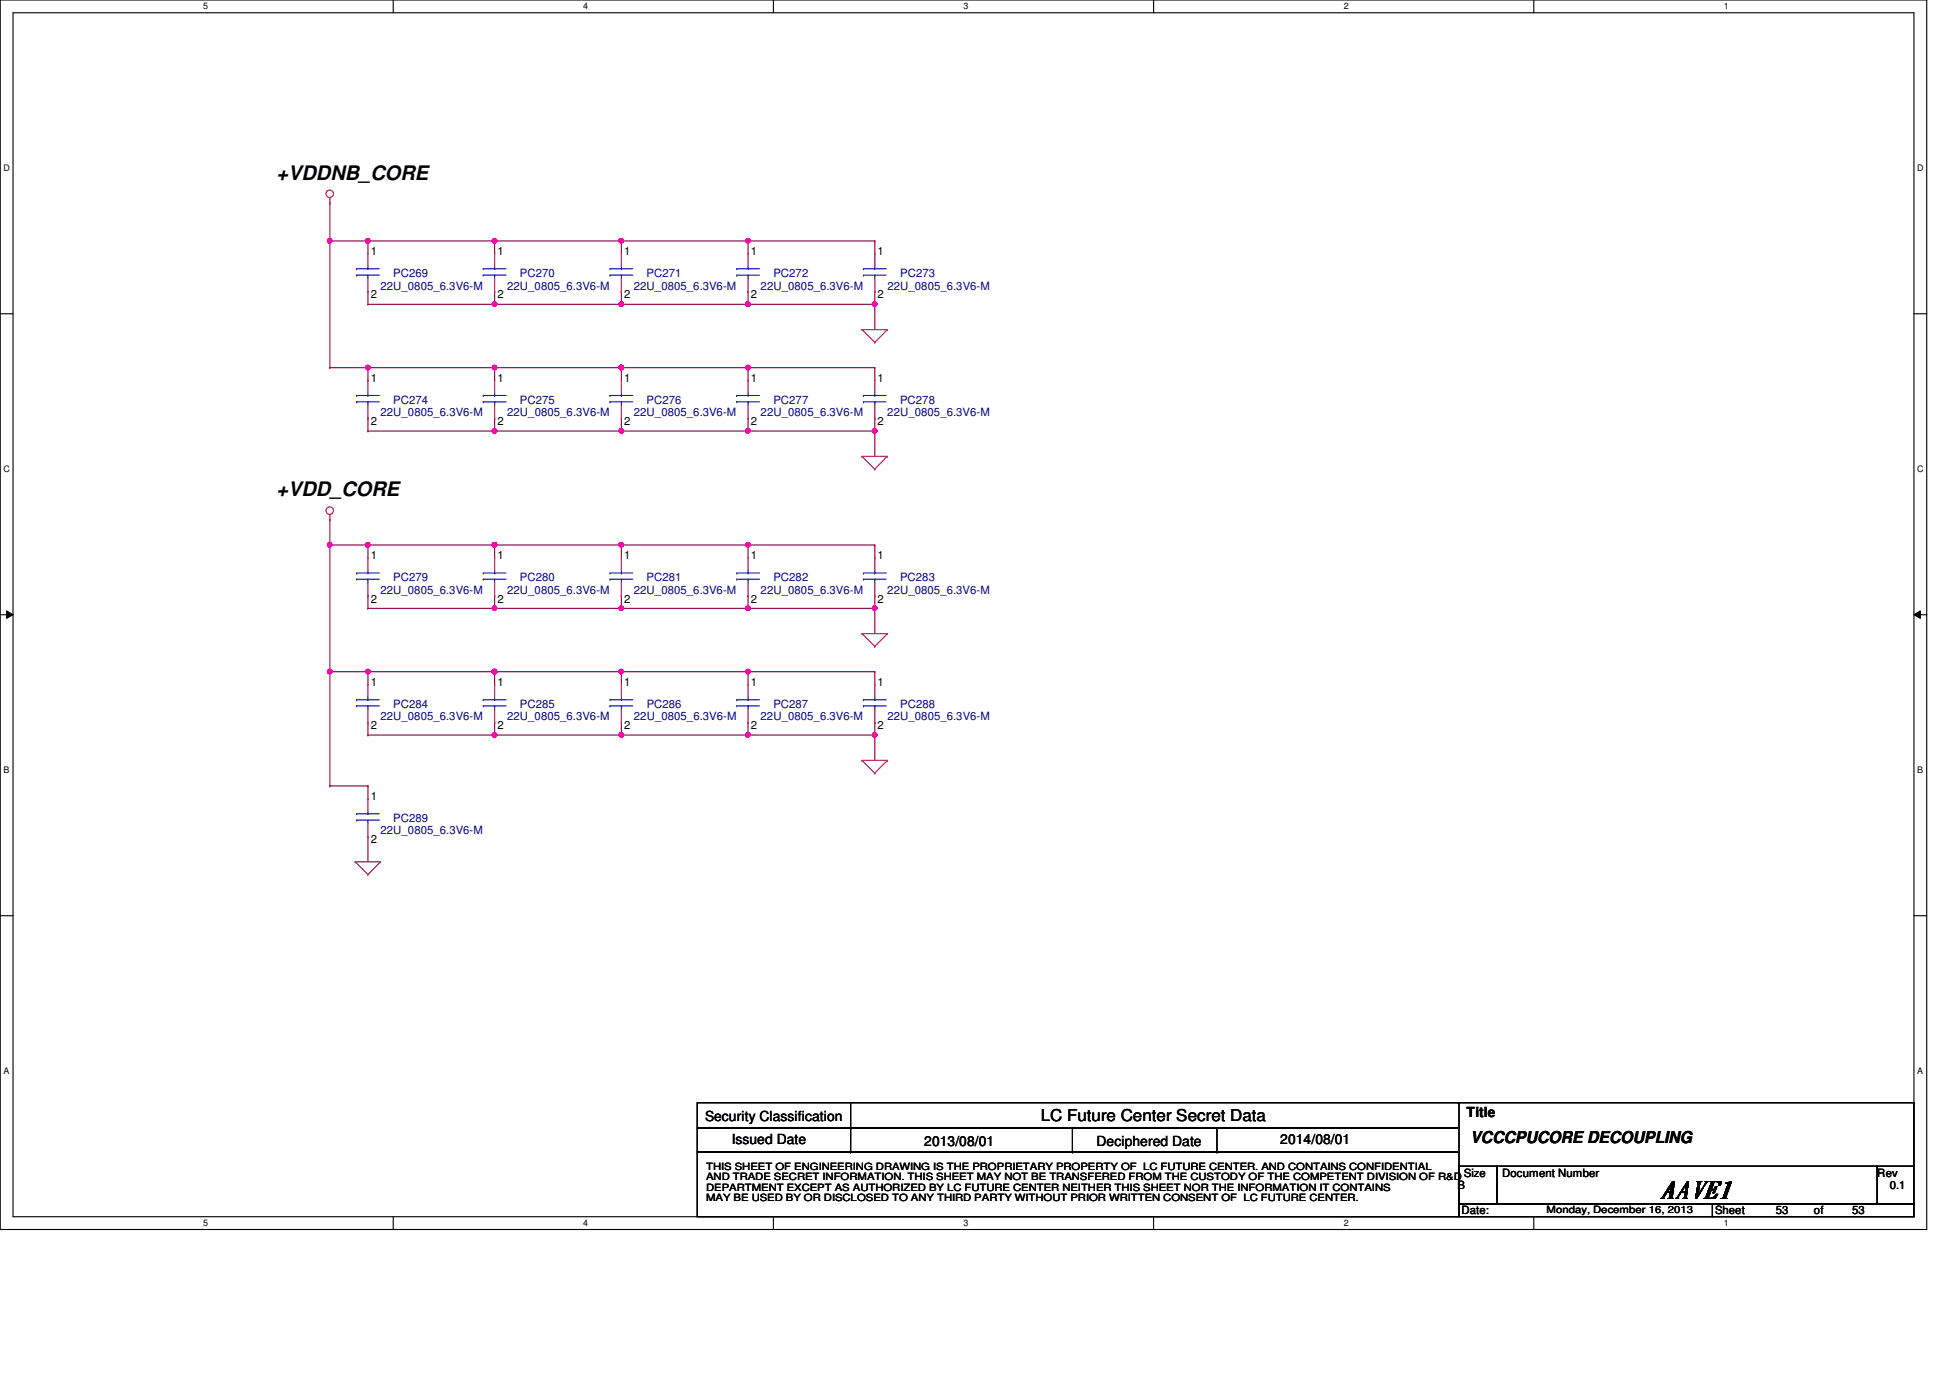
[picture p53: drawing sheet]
<svg xmlns="http://www.w3.org/2000/svg" width="297mm" height="210mm" viewBox="0 0 297 210" stroke-linecap="round" stroke-linejoin="round" font-family="sans-serif">
<defs><g id="words">
<text font-size="3.6" x="252.9" y="182.5">AAVE1</text>
<g font-size="3">
<text x="42.1" y="27.3">+VDDNB_CORE</text>
<text x="42.1" y="75.6">+VDD_CORE</text>
</g>
<g font-size="2.5">
<text x="158.5" y="170.8">LC Future Center Secret Data</text>
<text x="224" y="174.1">VCCCPUCORE DECOUPLING</text>
</g>
<g font-size="2.1">
<text x="107.4" y="170.7">Security Classification</text>
<text x="223.4" y="170.1">Title</text>
<text x="111.5" y="174.3">Issued Date</text>
<text x="140.8" y="174.5">2013/08/01</text>
<text x="167" y="174.5">Deciphered Date</text>
<text x="195" y="174.3">2014/08/01</text>
</g>
<g font-size="1.7">
<text x="56.5" y="38.8">1</text>
<text x="75.8" y="38.8">1</text>
<text x="95.1" y="38.8">1</text>
<text x="114.4" y="38.8">1</text>
<text x="133.7" y="38.8">1</text>
<text x="56.5" y="45.5">2</text>
<text x="75.8" y="45.5">2</text>
<text x="95.1" y="45.5">2</text>
<text x="114.4" y="45.5">2</text>
<text x="133.7" y="45.5">2</text>
<text x="56.5" y="58.1">1</text>
<text x="75.8" y="58.1">1</text>
<text x="95.1" y="58.1">1</text>
<text x="114.4" y="58.1">1</text>
<text x="133.7" y="58.1">1</text>
<text x="56.5" y="64.8">2</text>
<text x="75.8" y="64.8">2</text>
<text x="95.1" y="64.8">2</text>
<text x="114.4" y="64.8">2</text>
<text x="133.7" y="64.8">2</text>
<text x="56.5" y="85.1">1</text>
<text x="75.8" y="85.1">1</text>
<text x="95.1" y="85.1">1</text>
<text x="114.4" y="85.1">1</text>
<text x="133.7" y="85.1">1</text>
<text x="56.5" y="91.8">2</text>
<text x="75.8" y="91.8">2</text>
<text x="95.1" y="91.8">2</text>
<text x="114.4" y="91.8">2</text>
<text x="133.7" y="91.8">2</text>
<text x="56.5" y="104.4">1</text>
<text x="75.8" y="104.4">1</text>
<text x="95.1" y="104.4">1</text>
<text x="114.4" y="104.4">1</text>
<text x="133.7" y="104.4">1</text>
<text x="56.5" y="111.1">2</text>
<text x="75.8" y="111.1">2</text>
<text x="95.1" y="111.1">2</text>
<text x="114.4" y="111.1">2</text>
<text x="133.7" y="111.1">2</text>
<text x="56.5" y="121.8">1</text>
<text x="56.5" y="128.4">2</text>
<text x="223" y="179.2">Size</text>
<text x="228.8" y="179.2">Document Number</text>
<text x="286" y="179.2">Rev</text>
<text x="222" y="181.1">B</text>
<text x="222.6" y="185">Date:</text>
<text x="261.2" y="185">Sheet</text>
<text x="270.5" y="185">53</text>
<text x="276.3" y="185">of</text>
<text x="282.1" y="185">53</text>
<text x="287.9" y="181.1">0.1</text>
</g>
<g font-size="1.7" fill="#000080">
<text x="57.9" y="44.1">22U_0805_6.3V6-M</text>
<text x="59.9" y="42.2">PC269</text>
<text x="77.3" y="44.1">22U_0805_6.3V6-M</text>
<text x="79.2" y="42.2">PC270</text>
<text x="96.6" y="44.1">22U_0805_6.3V6-M</text>
<text x="98.5" y="42.2">PC271</text>
<text x="115.9" y="44.1">22U_0805_6.3V6-M</text>
<text x="117.8" y="42.2">PC272</text>
<text x="135.2" y="44.1">22U_0805_6.3V6-M</text>
<text x="137.1" y="42.2">PC273</text>
<text x="58" y="63.4">22U_0805_6.3V6-M</text>
<text x="59.9" y="61.5">PC274</text>
<text x="77.3" y="63.4">22U_0805_6.3V6-M</text>
<text x="79.2" y="61.5">PC275</text>
<text x="96.6" y="63.4">22U_0805_6.3V6-M</text>
<text x="98.5" y="61.5">PC276</text>
<text x="115.9" y="63.4">22U_0805_6.3V6-M</text>
<text x="117.8" y="61.5">PC277</text>
<text x="135.2" y="63.4">22U_0805_6.3V6-M</text>
<text x="137.1" y="61.5">PC278</text>
<text x="59.9" y="88.5">PC279</text>
<text x="79.2" y="88.5">PC280</text>
<text x="98.5" y="88.5">PC281</text>
<text x="117.8" y="88.5">PC282</text>
<text x="137.1" y="88.5">PC283</text>
<text x="57.9" y="90.4">22U_0805_6.3V6-M</text>
<text x="77.3" y="90.4">22U_0805_6.3V6-M</text>
<text x="96.6" y="90.4">22U_0805_6.3V6-M</text>
<text x="115.9" y="90.4">22U_0805_6.3V6-M</text>
<text x="135.2" y="90.4">22U_0805_6.3V6-M</text>
<text x="59.9" y="107.8">PC284</text>
<text x="79.2" y="107.8">PC285</text>
<text x="98.5" y="107.8">PC286</text>
<text x="117.8" y="107.8">PC287</text>
<text x="137.1" y="107.8">PC288</text>
<text x="57.9" y="109.7">22U_0805_6.3V6-M</text>
<text x="77.3" y="109.7">22U_0805_6.3V6-M</text>
<text x="96.6" y="109.7">22U_0805_6.3V6-M</text>
<text x="115.9" y="109.7">22U_0805_6.3V6-M</text>
<text x="135.2" y="109.7">22U_0805_6.3V6-M</text>
<text x="59.9" y="125.2">PC289</text>
<text x="58" y="127.1">22U_0805_6.3V6-M</text>
</g>
<g font-size="1.5">
<text x="107.6" y="178.2">THIS SHEET OF ENGINEERING DRAWING IS THE PROPRIETARY PROPERTY OF LC FUTURE CENTER. AND CONTAINS CONFIDENTIAL</text>
<text x="107.6" y="179.8">AND TRADE SECRET INFORMATION. THIS SHEET MAY NOT BE TRANSFERED FROM THE CUSTODY OF THE COMPETENT DIVISION OF R&amp;D</text>
<text x="107.6" y="181.4">DEPARTMENT EXCEPT AS AUTHORIZED BY LC FUTURE CENTER NEITHER THIS SHEET NOR THE INFORMATION IT CONTAINS</text>
<text x="107.6" y="182.9">MAY BE USED BY OR DISCLOSED TO ANY THIRD PARTY WITHOUT PRIOR WRITTEN CONSENT OF LC FUTURE CENTER.</text>
<text x="235.6" y="184.8">Monday, December 16, 2013</text>
</g>
<g font-size="1.4">
<text x="30.9" y="1.4">5</text>
<text x="88.9" y="1.4">4</text>
<text x="146.8" y="1.4">3</text>
<text x="204.7" y="1.4">2</text>
<text x="262.6" y="1.4">1</text>
<text x=".5" y="26.1">D</text>
<text x="292.1" y="26.1">D</text>
<text x=".5" y="71.9">C</text>
<text x="292.1" y="71.9">C</text>
<text x=".5" y="117.8">B</text>
<text x="292.1" y="117.8">B</text>
<text x=".5" y="163.6">A</text>
<text x="292.1" y="163.6">A</text>
<text x="30.9" y="186.8">5</text>
<text x="88.9" y="186.8">4</text>
<text x="146.8" y="186.8">3</text>
<text x="204.7" y="186.8">2</text>
<text x="262.6" y="186.8">1</text>
</g>
</g></defs>
<path d="M0 0h293.5v187.3h-293.5zM2 1.9h289.5v183.4h-289.5z" fill="none" stroke="#000" stroke-width=".17"/>
<g fill="#fff">
<path d="M30.9 .2h.8v1.5h-.8z"/>
<path d="M30.9 185.5h.8v1.6h-.8z"/>
</g>
<path d="M59.9 0v1.9M59.9 185.3v2" fill="none" stroke="#000" stroke-width=".17"/>
<g fill="#fff">
<path d="M88.9 .2h.7v1.5h-.7z"/>
<path d="M88.9 185.5h.7v1.6h-.7z"/>
</g>
<path d="M117.8 0v1.9M117.8 185.3v2" fill="none" stroke="#000" stroke-width=".17"/>
<g fill="#fff">
<path d="M146.8 .2h.7v1.5h-.7z"/>
<path d="M146.8 185.5h.7v1.6h-.7z"/>
</g>
<path d="M175.7 0v1.9M175.7 185.3v2" fill="none" stroke="#000" stroke-width=".17"/>
<g fill="#fff">
<path d="M204.7 .2h.7v1.5h-.7z"/>
<path d="M204.7 185.5h.7v1.6h-.7z"/>
</g>
<path d="M233.6 0v1.9M233.6 185.3v2" fill="none" stroke="#000" stroke-width=".17"/>
<g fill="#fff">
<path d="M262.6 .2h.8v1.5h-.8z"/>
<path d="M262.6 185.5h.8v1.6h-.8z"/>
<path d="M.5 24.8h1v1.6h-1z"/>
<path d="M292.1 24.9h.9v1.5h-.9z"/>
<path d="M.5 70.7h1v1.5h-1z"/>
<path d="M292.1 70.7h.9v1.5h-.9z"/>
</g>
<path d="M0 47.8h2M291.5 47.8h2" fill="none" stroke="#000" stroke-width=".17"/>
<g fill="#fff">
<path d="M.5 116.5h.9v1.6h-.9z"/>
<path d="M292.1 116.5h.8v1.6h-.8z"/>
</g>
<path d="M0 93.6h2M291.5 93.6h2" fill="none" stroke="#000" stroke-width=".17"/>
<path d="M1 93l1 .6-1 .6zM291.5 93.6l1-.6v1.2z" fill="#000"/>
<path d="M1 93l1 .6-1 .6zM291.5 93.6l1-.6v1.2z" fill="none" stroke="#000" stroke-width=".15"/>
<g fill="#fff">
<path d="M.5 162.4h.9v1.5h-.9z"/>
<path d="M292.1 162.4h.8v1.5h-.8z"/>
</g>
<path d="M0 139.5h2M291.5 139.5h2" fill="none" stroke="#000" stroke-width=".17"/>
<path d="M114 112h19.3M114 112h.1" fill="none" stroke="#800040" stroke-width=".17"/>
<circle cx="133.2" cy="111.9" r=".37" fill="#f0f"/>
<circle cx="133.2" cy="111.9" r=".37" fill="none" stroke="#f0f" stroke-width=".17"/>
<circle cx="113.9" cy="111.9" r=".37" fill="#f0f"/>
<circle cx="113.9" cy="111.9" r=".37" fill="none" stroke="#f0f" stroke-width=".17"/>
<path d="M114 92.7h19.3M114 92.7h.1" fill="none" stroke="#800040" stroke-width=".17"/>
<circle cx="133.2" cy="92.6" r=".37" fill="#f0f"/>
<circle cx="133.2" cy="92.6" r=".37" fill="none" stroke="#f0f" stroke-width=".17"/>
<circle cx="113.9" cy="92.6" r=".37" fill="#f0f"/>
<circle cx="113.9" cy="92.6" r=".37" fill="none" stroke="#f0f" stroke-width=".17"/>
<path d="M75.3 90.8h.1M75.3 90.8v1.9M94.7 83h.1M94.7 83h19.3" fill="none" stroke="#800040" stroke-width=".17"/>
<circle cx="94.6" cy="83" r=".37" fill="#f0f"/>
<circle cx="94.6" cy="83" r=".37" fill="none" stroke="#f0f" stroke-width=".17"/>
<path d="M75.3 102.3h19.4M75.3 102.3h.1" fill="none" stroke="#800040" stroke-width=".17"/>
<circle cx="94.6" cy="102.3" r=".37" fill="#f0f"/>
<circle cx="94.6" cy="102.3" r=".37" fill="none" stroke="#f0f" stroke-width=".17"/>
<circle cx="75.3" cy="102.3" r=".37" fill="#f0f"/>
<circle cx="75.3" cy="102.3" r=".37" fill="none" stroke="#f0f" stroke-width=".17"/>
<path d="M94.7 44.4h.1M94.7 44.4v2M75.3 65.7h19.4M75.3 65.7h.1M56 110.1h.1M56 110.1v1.9M75.3 110.1h.1M75.3 110.1v1.9" fill="none" stroke="#800040" stroke-width=".17"/>
<circle cx="75.3" cy="65.6" r=".37" fill="#f0f"/>
<circle cx="75.3" cy="65.6" r=".37" fill="none" stroke="#f0f" stroke-width=".17"/>
<path d="M114 36.7h.1M114 36.7v1.9M75.3 56h19.4M75.3 56h.1M75.3 56v1.9" fill="none" stroke="#800040" stroke-width=".17"/>
<circle cx="94.6" cy="56" r=".37" fill="#f0f"/>
<circle cx="94.6" cy="56" r=".37" fill="none" stroke="#f0f" stroke-width=".17"/>
<circle cx="75.3" cy="56" r=".37" fill="#f0f"/>
<circle cx="75.3" cy="56" r=".37" fill="none" stroke="#f0f" stroke-width=".17"/>
<path d="M94.7 56h.1M94.7 56h19.3M114 56h.1M114 56v1.9M94.7 63.7h.1M94.7 63.7v2M114 63.7h.1M114 63.7v2" fill="none" stroke="#800040" stroke-width=".17"/>
<circle cx="94.6" cy="56" r=".37" fill="#f0f"/>
<circle cx="94.6" cy="56" r=".37" fill="none" stroke="#f0f" stroke-width=".17"/>
<path d="M114 65.7h19.3M114 65.7h.1" fill="none" stroke="#800040" stroke-width=".17"/>
<circle cx="113.9" cy="65.6" r=".37" fill="#f0f"/>
<circle cx="113.9" cy="65.6" r=".37" fill="none" stroke="#f0f" stroke-width=".17"/>
<path d="M114 56h19.3M114 56h.1M133.3 46.4h.1M133.3 46.4v3.8" fill="none" stroke="#800040" stroke-width=".17"/>
<circle cx="113.9" cy="56" r=".37" fill="#f0f"/>
<circle cx="113.9" cy="56" r=".37" fill="none" stroke="#f0f" stroke-width=".17"/>
<path d="M50.2 30.9h.1M50.2 36.7h.1M50.2 30.9v5.8M50.2 36.7h5.8M133.3 56h.1M133.3 56v1.9M56 65.7h19.3M56 65.7h.1" fill="none" stroke="#800040" stroke-width=".17"/>
<circle cx="50.2" cy="36.7" r=".37" fill="#f0f"/>
<circle cx="50.2" cy="36.7" r=".37" fill="none" stroke="#f0f" stroke-width=".17"/>
<path d="M56 56h19.3M56 56h.1M114 44.4h.1M114 44.4v2M50.2 83h.1M50.2 83h5.8" fill="none" stroke="#800040" stroke-width=".17"/>
<circle cx="50.2" cy="83" r=".37" fill="#f0f"/>
<circle cx="50.2" cy="83" r=".37" fill="none" stroke="#f0f" stroke-width=".17"/>
<path d="M75.3 92.7h19.4M75.3 92.7h.1M114 83h.1M114 83v2" fill="none" stroke="#800040" stroke-width=".17"/>
<circle cx="75.3" cy="92.6" r=".37" fill="#f0f"/>
<circle cx="75.3" cy="92.6" r=".37" fill="none" stroke="#f0f" stroke-width=".17"/>
<path d="M56 92.7h19.3M56 92.7h.1M114 83h19.3M114 83h.1M133.3 83h.1M133.3 83v2" fill="none" stroke="#800040" stroke-width=".17"/>
<circle cx="113.9" cy="83" r=".37" fill="#f0f"/>
<circle cx="113.9" cy="83" r=".37" fill="none" stroke="#f0f" stroke-width=".17"/>
<path d="M75.3 83h19.4M75.3 83h.1" fill="none" stroke="#800040" stroke-width=".17"/>
<circle cx="75.3" cy="83" r=".37" fill="#f0f"/>
<circle cx="75.3" cy="83" r=".37" fill="none" stroke="#f0f" stroke-width=".17"/>
<path d="M94.7 92.7h.1M94.7 92.7h19.3" fill="none" stroke="#800040" stroke-width=".17"/>
<circle cx="94.6" cy="92.6" r=".37" fill="#f0f"/>
<circle cx="94.6" cy="92.6" r=".37" fill="none" stroke="#f0f" stroke-width=".17"/>
<path d="M56 83h19.3M56 83h.1M94.7 83h.1M94.7 83v2" fill="none" stroke="#800040" stroke-width=".17"/>
<circle cx="75.3" cy="83" r=".37" fill="#f0f"/>
<circle cx="75.3" cy="83" r=".37" fill="none" stroke="#f0f" stroke-width=".17"/>
<circle cx="56" cy="83" r=".37" fill="#f0f"/>
<circle cx="56" cy="83" r=".37" fill="none" stroke="#f0f" stroke-width=".17"/>
<path d="M114 36.7h19.3M114 36.7h.1M75.3 83h.1M75.3 83v2" fill="none" stroke="#800040" stroke-width=".17"/>
<circle cx="113.9" cy="36.7" r=".37" fill="#f0f"/>
<circle cx="113.9" cy="36.7" r=".37" fill="none" stroke="#f0f" stroke-width=".17"/>
<path d="M133.3 36.7h.1M133.3 36.7v1.9M94.7 46.4h.1M94.7 46.4h19.3" fill="none" stroke="#800040" stroke-width=".17"/>
<circle cx="94.6" cy="46.3" r=".37" fill="#f0f"/>
<circle cx="94.6" cy="46.3" r=".37" fill="none" stroke="#f0f" stroke-width=".17"/>
<g fill="none" stroke="#800040" stroke-width=".17">
<path d="M94.7 90.8h.1M94.7 90.8v1.9M114 90.8h.1M114 90.8v1.9M133.3 90.8h.1M133.3 90.8v1.9M56 102.3h19.3M56 102.3h.1M75.3 102.3h.1M75.3 102.3v2M94.7 102.3h.1M94.7 102.3v2"/>
<path d="M133.3 112h.1M133.3 112v3.8"/>
</g>
<circle cx="75.3" cy="102.3" r=".37" fill="#f0f"/>
<circle cx="75.3" cy="102.3" r=".37" fill="none" stroke="#f0f" stroke-width=".17"/>
<circle cx="56" cy="102.3" r=".37" fill="#f0f"/>
<circle cx="56" cy="102.3" r=".37" fill="none" stroke="#f0f" stroke-width=".17"/>
<path d="M50.2 83h.1M50.2 83v19.3M56 112h19.3M56 102.3h.1M56 112h.1M56 102.3v2M94.7 110.1h.1M94.7 110.1v1.9" fill="none" stroke="#800040" stroke-width=".17"/>
<circle cx="50.2" cy="102.3" r=".37" fill="#f0f"/>
<circle cx="50.2" cy="102.3" r=".37" fill="none" stroke="#f0f" stroke-width=".17"/>
<path d="M133.3 92.7h.1M133.3 92.7v3.8M50.2 102.3h.1M50.2 102.3h5.8M75.3 112h19.4M75.3 112h.1M94.7 102.3h.1M94.7 102.3h19.3M133.3 102.3h.1M133.3 102.3v2" fill="none" stroke="#800040" stroke-width=".17"/>
<circle cx="75.3" cy="111.9" r=".37" fill="#f0f"/>
<circle cx="75.3" cy="111.9" r=".37" fill="none" stroke="#f0f" stroke-width=".17"/>
<path d="M94.7 112h.1M94.7 112h19.3" fill="none" stroke="#800040" stroke-width=".17"/>
<circle cx="94.6" cy="111.9" r=".37" fill="#f0f"/>
<circle cx="94.6" cy="111.9" r=".37" fill="none" stroke="#f0f" stroke-width=".17"/>
<path d="M114 102.3h19.3M114 102.3h.1M114 102.3v2" fill="none" stroke="#800040" stroke-width=".17"/>
<circle cx="113.9" cy="102.3" r=".37" fill="#f0f"/>
<circle cx="113.9" cy="102.3" r=".37" fill="none" stroke="#f0f" stroke-width=".17"/>
<path d="M50.2 79.2h.1M50.2 79.2v3.8M133.3 63.7h.1M133.3 63.7v2M114 110.1h.1M114 110.1v1.9M133.3 110.1h.1M133.3 110.1v1.9" fill="none" stroke="#800040" stroke-width=".17"/>
<circle cx="133.2" cy="65.6" r=".37" fill="#f0f"/>
<circle cx="133.2" cy="65.6" r=".37" fill="none" stroke="#f0f" stroke-width=".17"/>
<path d="M75.3 46.4h19.4M75.3 46.4h.1" fill="none" stroke="#800040" stroke-width=".17"/>
<circle cx="75.3" cy="46.3" r=".37" fill="#f0f"/>
<circle cx="75.3" cy="46.3" r=".37" fill="none" stroke="#f0f" stroke-width=".17"/>
<path d="M114 46.4h19.3M114 46.4h.1M56 90.8h.1M56 83h.1M56 83v2M56 90.8v1.9" fill="none" stroke="#800040" stroke-width=".17"/>
<circle cx="133.2" cy="46.3" r=".37" fill="#f0f"/>
<circle cx="133.2" cy="46.3" r=".37" fill="none" stroke="#f0f" stroke-width=".17"/>
<circle cx="113.9" cy="46.3" r=".37" fill="#f0f"/>
<circle cx="113.9" cy="46.3" r=".37" fill="none" stroke="#f0f" stroke-width=".17"/>
<path d="M56 36.7h19.3M56 36.7h.1M56 46.4h19.3M56 46.4h.1" fill="none" stroke="#800040" stroke-width=".17"/>
<circle cx="56" cy="36.7" r=".37" fill="#f0f"/>
<circle cx="56" cy="36.7" r=".37" fill="none" stroke="#f0f" stroke-width=".17"/>
<path d="M50.2 56h.1M50.2 56h5.8M56 56h.1M56 56v1.9M56 63.7h.1M56 63.7v2" fill="none" stroke="#800040" stroke-width=".17"/>
<circle cx="56" cy="56" r=".37" fill="#f0f"/>
<circle cx="56" cy="56" r=".37" fill="none" stroke="#f0f" stroke-width=".17"/>
<path d="M50.2 36.7h.1M50.2 36.7v19.3M94.7 65.7h.1M94.7 65.7h19.3" fill="none" stroke="#800040" stroke-width=".17"/>
<circle cx="94.6" cy="65.6" r=".37" fill="#f0f"/>
<circle cx="94.6" cy="65.6" r=".37" fill="none" stroke="#f0f" stroke-width=".17"/>
<g fill="none" stroke="#800040" stroke-width=".17">
<path d="M56 36.7h.1M56 36.7v1.9M75.3 36.7h19.4M75.3 36.7h.1M75.3 36.7v1.9M94.7 36.7h.1M94.7 36.7v1.9M56 44.4h.1M56 44.4v2M75.3 44.4h.1M75.3 44.4v2M75.3 63.7h.1"/>
<path d="M75.3 63.7v2"/>
</g>
<circle cx="75.3" cy="36.7" r=".37" fill="#f0f"/>
<circle cx="75.3" cy="36.7" r=".37" fill="none" stroke="#f0f" stroke-width=".17"/>
<path d="M94.7 36.7h.1M94.7 36.7h19.3M94.7 56h.1M94.7 56v1.9M133.3 44.4h.1M133.3 44.4v2" fill="none" stroke="#800040" stroke-width=".17"/>
<circle cx="94.6" cy="36.7" r=".37" fill="#f0f"/>
<circle cx="94.6" cy="36.7" r=".37" fill="none" stroke="#f0f" stroke-width=".17"/>
<path d="M133.3 65.7h.1M133.3 65.7v3.8M50.2 119.7h.1M50.2 102.3v17.4M50.2 119.7h5.8M56 119.7h.1M56 119.7v1.9M56 127.4h.1M56 121.6h.1M56 127.4v3.9" fill="none" stroke="#800040" stroke-width=".17"/>
<g fill="none" stroke="#f00" stroke-width=".17">
<path d="M50.2 30.9h.1M50.2 30.1v.8M56 38.6h.1M56 38.6v2M75.3 38.6h.1M75.3 38.6v2M94.7 38.6h.1M94.7 38.6v2M114 38.6h.1M114 38.6v2M133.3 38.6h.1M133.3 38.6v2"/>
<path d="M56 44.4h.1M56 42.5v1.9M56 57.9h.1M56 57.9v2M75.3 44.4h.1M75.3 42.5v1.9M75.3 57.9h.1M75.3 57.9v2M94.7 44.4h.1M94.7 42.5v1.9M94.7 57.9h.1M94.7 57.9v2"/>
<path d="M114 57.9h.1M114 44.4h.1M114 42.5v1.9M114 57.9v2M131.3 50.2h.1M131.3 50.2h3.9M131.3 50.2l2 2M133.3 57.9h.1M133.3 57.9v2M133.3 52.2h.1M133.3 44.4h.1M133.3 42.5v1.9"/>
<path d="M135.2 50.2h.1M135.2 50.2l-1.9 2M50.2 79.2h.1M50.2 78.4v.8M56 63.7h.1M56 61.8v1.9M75.3 63.7h.1M75.3 61.8v1.9M94.7 63.7h.1M94.7 61.8v1.9M114 63.7h.1M114 61.8v1.9"/>
<path d="M131.3 69.5h.1M131.3 69.5h3.9M131.3 69.5l2 2M133.3 63.7h.1M133.3 61.8v1.9M133.3 71.5h.1M135.2 69.5h.1M135.2 69.5l-1.9 2M56 90.8h.1M56 88.8v2M56 85h.1M56 85v1.9"/>
<path d="M75.3 90.8h.1M75.3 88.8v2M75.3 85h.1M75.3 85v1.9M94.7 85h.1M94.7 90.8h.1M94.7 85v1.9M94.7 88.8v2M114 90.8h.1M114 88.8v2M114 85h.1M114 85v1.9"/>
<path d="M131.3 96.5l2 2M131.3 96.5h.1M131.3 96.5h3.9M133.3 85h.1M133.3 85v1.9M133.3 90.8h.1M133.3 88.8v2M133.3 98.5h.1M135.2 96.5h.1M135.2 96.5l-1.9 2M56 104.3h.1M56 104.3v1.9"/>
<path d="M56 110.1h.1M56 108.1v2M75.3 104.3h.1M75.3 110.1h.1M75.3 104.3v1.9M75.3 108.1v2M94.7 110.1h.1M94.7 108.1v2M94.7 104.3h.1M94.7 104.3v1.9M114 104.3h.1M114 104.3v1.9"/>
<path d="M114 110.1h.1M114 108.1v2M131.3 115.8l2 2M131.3 115.8h.1M131.3 115.8h3.9M133.3 117.8h.1M133.3 110.1h.1M133.3 108.1v2M133.3 104.3h.1M133.3 104.3v1.9M135.2 115.8h.1M135.2 115.8l-1.9 2"/>
<path d="M54.1 131.3h.1M54.1 131.3h3.9M54.1 131.3l1.9 1.9M56 133.2h.1M56 121.6h.1M56 121.6v2M56 127.4h.1M56 125.5v1.9M58 131.3h.1M58 131.3l-2 1.9"/>
<circle cx="50.2" cy="29.5" r=".57"/>
<circle cx="50.2" cy="77.8" r=".57"/>
</g>
<g fill="none" stroke="#000" stroke-width=".17">
<path d="M106.2 175.5h116v9.8h-116zM106.2 168h116v3.8h-116zM106.2 171.8h116v3.7h-116zM129.6 175.5h.1M129.6 171.8h.1M129.6 168v7.5M163.4 175.5h.1M163.4 171.8v3.7M185.4 175.5h.1M185.4 171.8v3.7M222 168h69.5M222.2 177.6h5.8v5.8h-5.8z"/>
<path d="M228 177.6h58v5.8h-58zM286 177.6h5.5v5.8h-5.5zM291.5 168h.1M291.5 168v9.6M222.2 183.4h38.7v1.9h-38.7zM260.9 183.4h30.6v1.9h-30.6z"/>
</g>
<g fill="none" stroke="#00f" stroke-width=".17">
<path d="M54.3 41.9h3.5M54.3 40.9h3.5M54.3 41.9h.1M54.3 40.9h.1M56 40.9h.1M56 41.9h.1M56 40.6v.3M56 41.9v.6M56 59.9v.3M73.6 41.9h.1M73.6 40.9h.1M73.6 40.9h3.5"/>
<path d="M73.6 41.9h3.5M75.3 40.9h.1M75.3 41.9h.1M75.3 40.6v.3M75.3 41.9v.6M75.4 59.9v.3M92.9 40.9h3.5M92.9 41.9h3.5M92.9 41.9h.1M92.9 40.9h.1M94.7 40.9h.1M94.7 41.9h.1"/>
<path d="M94.7 40.6v.3M94.7 41.9v.6M94.7 59.9v.3M112.2 41.9h3.5M112.2 40.9h3.5M112.2 41.9h.1M112.2 40.9h.1M114 59.9v.3M114 40.9h.1M114 41.9h.1M114 40.6v.3M114 41.9v.6"/>
<path d="M131.5 41.9h3.5M131.5 40.9h3.5M131.5 41.9h.1M131.5 40.9h.1M133.3 59.9v.3M133.3 40.9h.1M133.3 41.9h.1M133.3 40.6v.3M133.3 41.9v.6M54.3 61.2h.1M54.3 60.2h.1M54.3 61.2h3.5"/>
<path d="M54.3 60.2h3.5M56 60.2h.1M56 61.2h.1M56 61.2v.6M73.6 61.2h.1M73.6 60.2h.1M73.6 61.2h3.5M73.6 60.2h3.5M75.4 60.2h.1M75.4 61.2h.1M75.4 61.2v.6M92.9 61.2h.1"/>
<path d="M92.9 60.2h.1M92.9 61.2h3.5M92.9 60.2h3.5M94.7 60.2h.1M94.7 61.2h.1M94.7 61.2v.6M112.2 61.2h.1M112.2 60.2h.1M112.2 61.2h3.5M112.2 60.2h3.5M114 60.2h.1M114 61.2h.1"/>
<path d="M114 61.2v.6M131.5 61.2h3.5M131.5 60.2h3.5M131.5 61.2h.1M131.5 60.2h.1M133.3 60.2h.1M133.3 61.2h.1M133.3 61.2v.6M54.3 88.2h3.5M54.3 87.3h3.5M54.3 88.2h.1M54.3 87.3h.1"/>
<path d="M56 87.3h.1M56 88.2h.1M56 86.9v.4M56 88.2v.6M73.6 88.2h.1M73.6 87.3h.1M73.6 88.2h3.5M73.6 87.3h3.5M75.3 87.3h.1M75.3 88.2h.1M75.3 86.9v.4M75.3 88.2v.6"/>
<path d="M92.9 88.2h3.5M92.9 87.3h3.5M92.9 88.2h.1M92.9 87.3h.1M94.7 87.3h.1M94.7 88.2h.1M94.7 86.9v.4M94.7 88.2v.6M112.2 88.2h3.5M112.2 87.3h3.5M112.2 88.2h.1M112.2 87.3h.1"/>
<path d="M114 87.3h.1M114 88.2h.1M114 86.9v.4M114 88.2v.6M131.5 88.2h3.5M131.5 87.3h3.5M131.5 88.2h.1M131.5 87.3h.1M133.3 87.3h.1M133.3 88.2h.1M133.3 86.9v.4M133.3 88.2v.6"/>
<path d="M54.3 107.5h.1M54.3 106.6h.1M54.3 107.5h3.5M54.3 106.6h3.5M56 106.6h.1M56 107.5h.1M56 106.2v.4M56 107.5v.6M73.6 106.6h3.5M73.6 107.5h3.5M73.6 107.5h.1M73.6 106.6h.1"/>
<path d="M75.3 106.6h.1M75.3 107.5h.1M75.3 106.2v.4M75.3 107.5v.6M92.9 107.5h.1M92.9 106.6h.1M92.9 107.5h3.5M92.9 106.6h3.5M94.7 106.6h.1M94.7 107.5h.1M94.7 106.2v.4M94.7 107.5v.6"/>
<path d="M112.2 107.5h3.5M112.2 106.6h3.5M112.2 107.5h.1M112.2 106.6h.1M114 106.6h.1M114 107.5h.1M114 106.2v.4M114 107.5v.6M131.5 107.5h.1M131.5 106.6h.1M131.5 107.5h3.5M131.5 106.6h3.5"/>
<path d="M133.3 106.6h.1M133.3 107.5h.1M133.3 106.2v.4M133.3 107.5v.6M54.3 124.9h3.5M54.3 124h3.5M54.3 124.9h.1M54.3 124h.1M56 124h.1M56 124.9h.1M56 123.6v.4M56 124.9v.6"/>
</g>
<circle cx="133.2" cy="111.9" r=".37" fill="#f0f"/>
<circle cx="133.2" cy="111.9" r=".37" fill="none" stroke="#f0f" stroke-width=".17"/>
<circle cx="113.9" cy="111.9" r=".37" fill="#f0f"/>
<circle cx="113.9" cy="111.9" r=".37" fill="none" stroke="#f0f" stroke-width=".17"/>
<circle cx="133.2" cy="92.6" r=".37" fill="#f0f"/>
<circle cx="133.2" cy="92.6" r=".37" fill="none" stroke="#f0f" stroke-width=".17"/>
<circle cx="113.9" cy="92.6" r=".37" fill="#f0f"/>
<circle cx="113.9" cy="92.6" r=".37" fill="none" stroke="#f0f" stroke-width=".17"/>
<circle cx="94.6" cy="83" r=".37" fill="#f0f"/>
<circle cx="94.6" cy="83" r=".37" fill="none" stroke="#f0f" stroke-width=".17"/>
<circle cx="94.6" cy="102.3" r=".37" fill="#f0f"/>
<circle cx="94.6" cy="102.3" r=".37" fill="none" stroke="#f0f" stroke-width=".17"/>
<circle cx="75.3" cy="102.3" r=".37" fill="#f0f"/>
<circle cx="75.3" cy="102.3" r=".37" fill="none" stroke="#f0f" stroke-width=".17"/>
<circle cx="75.3" cy="65.6" r=".37" fill="#f0f"/>
<circle cx="75.3" cy="65.6" r=".37" fill="none" stroke="#f0f" stroke-width=".17"/>
<circle cx="94.6" cy="56" r=".37" fill="#f0f"/>
<circle cx="94.6" cy="56" r=".37" fill="none" stroke="#f0f" stroke-width=".17"/>
<circle cx="75.3" cy="56" r=".37" fill="#f0f"/>
<circle cx="75.3" cy="56" r=".37" fill="none" stroke="#f0f" stroke-width=".17"/>
<circle cx="94.6" cy="56" r=".37" fill="#f0f"/>
<circle cx="94.6" cy="56" r=".37" fill="none" stroke="#f0f" stroke-width=".17"/>
<circle cx="113.9" cy="65.6" r=".37" fill="#f0f"/>
<circle cx="113.9" cy="65.6" r=".37" fill="none" stroke="#f0f" stroke-width=".17"/>
<circle cx="113.9" cy="56" r=".37" fill="#f0f"/>
<circle cx="113.9" cy="56" r=".37" fill="none" stroke="#f0f" stroke-width=".17"/>
<circle cx="50.2" cy="36.7" r=".37" fill="#f0f"/>
<circle cx="50.2" cy="36.7" r=".37" fill="none" stroke="#f0f" stroke-width=".17"/>
<circle cx="50.2" cy="83" r=".37" fill="#f0f"/>
<circle cx="50.2" cy="83" r=".37" fill="none" stroke="#f0f" stroke-width=".17"/>
<circle cx="75.3" cy="92.6" r=".37" fill="#f0f"/>
<circle cx="75.3" cy="92.6" r=".37" fill="none" stroke="#f0f" stroke-width=".17"/>
<circle cx="113.9" cy="83" r=".37" fill="#f0f"/>
<circle cx="113.9" cy="83" r=".37" fill="none" stroke="#f0f" stroke-width=".17"/>
<circle cx="75.3" cy="83" r=".37" fill="#f0f"/>
<circle cx="75.3" cy="83" r=".37" fill="none" stroke="#f0f" stroke-width=".17"/>
<circle cx="94.6" cy="92.6" r=".37" fill="#f0f"/>
<circle cx="94.6" cy="92.6" r=".37" fill="none" stroke="#f0f" stroke-width=".17"/>
<circle cx="75.3" cy="83" r=".37" fill="#f0f"/>
<circle cx="75.3" cy="83" r=".37" fill="none" stroke="#f0f" stroke-width=".17"/>
<circle cx="56" cy="83" r=".37" fill="#f0f"/>
<circle cx="56" cy="83" r=".37" fill="none" stroke="#f0f" stroke-width=".17"/>
<circle cx="113.9" cy="36.7" r=".37" fill="#f0f"/>
<circle cx="113.9" cy="36.7" r=".37" fill="none" stroke="#f0f" stroke-width=".17"/>
<circle cx="94.6" cy="46.3" r=".37" fill="#f0f"/>
<circle cx="94.6" cy="46.3" r=".37" fill="none" stroke="#f0f" stroke-width=".17"/>
<circle cx="75.3" cy="102.3" r=".37" fill="#f0f"/>
<circle cx="75.3" cy="102.3" r=".37" fill="none" stroke="#f0f" stroke-width=".17"/>
<circle cx="56" cy="102.3" r=".37" fill="#f0f"/>
<circle cx="56" cy="102.3" r=".37" fill="none" stroke="#f0f" stroke-width=".17"/>
<circle cx="50.2" cy="102.3" r=".37" fill="#f0f"/>
<circle cx="50.2" cy="102.3" r=".37" fill="none" stroke="#f0f" stroke-width=".17"/>
<circle cx="75.3" cy="111.9" r=".37" fill="#f0f"/>
<circle cx="75.3" cy="111.9" r=".37" fill="none" stroke="#f0f" stroke-width=".17"/>
<circle cx="94.6" cy="111.9" r=".37" fill="#f0f"/>
<circle cx="94.6" cy="111.9" r=".37" fill="none" stroke="#f0f" stroke-width=".17"/>
<circle cx="113.9" cy="102.3" r=".37" fill="#f0f"/>
<circle cx="113.9" cy="102.3" r=".37" fill="none" stroke="#f0f" stroke-width=".17"/>
<circle cx="133.2" cy="65.6" r=".37" fill="#f0f"/>
<circle cx="133.2" cy="65.6" r=".37" fill="none" stroke="#f0f" stroke-width=".17"/>
<circle cx="75.3" cy="46.3" r=".37" fill="#f0f"/>
<circle cx="75.3" cy="46.3" r=".37" fill="none" stroke="#f0f" stroke-width=".17"/>
<circle cx="133.2" cy="46.3" r=".37" fill="#f0f"/>
<circle cx="133.2" cy="46.3" r=".37" fill="none" stroke="#f0f" stroke-width=".17"/>
<circle cx="113.9" cy="46.3" r=".37" fill="#f0f"/>
<circle cx="113.9" cy="46.3" r=".37" fill="none" stroke="#f0f" stroke-width=".17"/>
<circle cx="56" cy="36.7" r=".37" fill="#f0f"/>
<circle cx="56" cy="36.7" r=".37" fill="none" stroke="#f0f" stroke-width=".17"/>
<circle cx="56" cy="56" r=".37" fill="#f0f"/>
<circle cx="56" cy="56" r=".37" fill="none" stroke="#f0f" stroke-width=".17"/>
<circle cx="94.6" cy="65.6" r=".37" fill="#f0f"/>
<circle cx="94.6" cy="65.6" r=".37" fill="none" stroke="#f0f" stroke-width=".17"/>
<circle cx="75.3" cy="36.7" r=".37" fill="#f0f"/>
<circle cx="75.3" cy="36.7" r=".37" fill="none" stroke="#f0f" stroke-width=".17"/>
<circle cx="94.6" cy="36.7" r=".37" fill="#f0f"/>
<circle cx="94.6" cy="36.7" r=".37" fill="none" stroke="#f0f" stroke-width=".17"/>
<use href="#words"/>
</svg>
